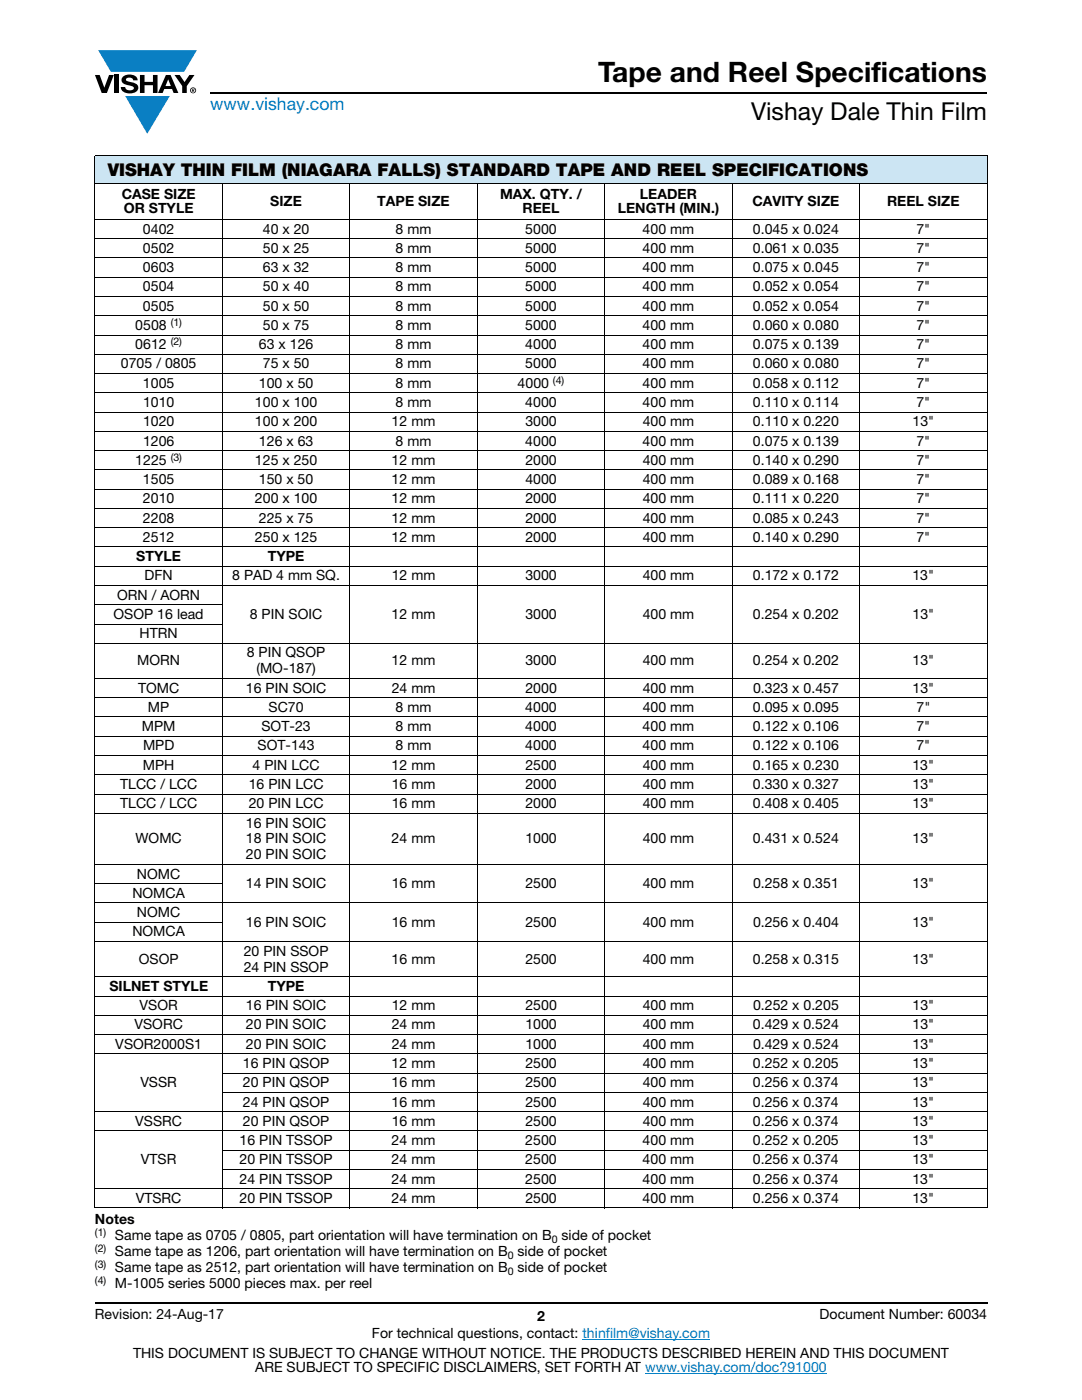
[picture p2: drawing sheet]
<svg xmlns="http://www.w3.org/2000/svg" width="216mm" height="279mm" viewBox="0 0 216 279" stroke-linecap="round" stroke-linejoin="round" font-family="sans-serif">
<defs><g id="words">
<text font-size="5.6" x="119.4" y="16.4">Tape and Reel Specifications</text>
<text font-size="4.9" x="149.9" y="24">Vishay Dale Thin Film</text>
<text font-size="3.5" fill="#007ec4" x="42" y="21.9">www.vishay.com</text>
<text font-size="3.5" x="21.5" y="35.2">VISHAY THIN FILM (NIAGARA FALLS) STANDARD TAPE AND REEL SPECIFICATIONS</text>
<g font-size="2.8">
<text x="24.3" y="39.7">CASE SIZE</text>
<text x="53.9" y="41.1">SIZE</text>
<text x="75.3" y="41.1">TAPE SIZE</text>
<text x="99.8" y="39.7">MAX. QTY. /</text>
<text x="127.7" y="39.7">LEADER</text>
<text x="150.1" y="41.1">CAVITY SIZE</text>
<text x="177" y="41.1">REEL SIZE</text>
<text x="24.7" y="42.5">OR STYLE</text>
<text x="28.5" y="46.6">0402</text>
<text x="52.4" y="46.6">40 x 20</text>
<text x="78.9" y="46.6">8 mm</text>
<text x="104.3" y="42.5">REEL</text>
<text x="104.8" y="46.6">5000</text>
<text x="123.3" y="42.5">LENGTH (MIN.)</text>
<text x="128.2" y="46.6">400 mm</text>
<text x="150.2" y="46.6">0.045 x 0.024</text>
<text x="182.9" y="46.6">7&quot;</text>
<text x="28.5" y="50.5">0502</text>
<text x="52.4" y="50.5">50 x 25</text>
<text x="78.9" y="50.5">8 mm</text>
<text x="104.8" y="50.5">5000</text>
<text x="128.2" y="50.5">400 mm</text>
<text x="150.2" y="50.5">0.061 x 0.035</text>
<text x="182.9" y="50.5">7&quot;</text>
<text x="28.5" y="54.3">0603</text>
<text x="28.5" y="58.2">0504</text>
<text x="52.4" y="54.3">63 x 32</text>
<text x="52.4" y="58.2">50 x 40</text>
<text x="78.9" y="54.3">8 mm</text>
<text x="78.9" y="58.2">8 mm</text>
<text x="104.8" y="54.3">5000</text>
<text x="104.8" y="58.2">5000</text>
<text x="128.2" y="54.3">400 mm</text>
<text x="128.2" y="58.2">400 mm</text>
<text x="150.2" y="54.3">0.075 x 0.045</text>
<text x="150.2" y="58.2">0.052 x 0.054</text>
<text x="182.9" y="54.3">7&quot;</text>
<text x="182.9" y="58.2">7&quot;</text>
<text x="27" y="65.8">0508</text>
<text x="28.5" y="62">0505</text>
<text x="52.4" y="65.8">50 x 75</text>
<text x="52.4" y="62">50 x 50</text>
<text x="78.9" y="65.8">8 mm</text>
<text x="78.9" y="62">8 mm</text>
<text x="104.8" y="65.8">5000</text>
<text x="104.8" y="62">5000</text>
<text x="128.2" y="65.8">400 mm</text>
<text x="128.2" y="62">400 mm</text>
<text x="150.2" y="65.8">0.060 x 0.080</text>
<text x="150.2" y="62">0.052 x 0.054</text>
<text x="182.9" y="65.8">7&quot;</text>
<text x="182.9" y="62">7&quot;</text>
<text x="27" y="69.7">0612</text>
<text x="51.6" y="69.7">63 x 126</text>
<text x="78.9" y="69.7">8 mm</text>
<text x="104.8" y="69.7">4000</text>
<text x="128.2" y="69.7">400 mm</text>
<text x="150.2" y="69.7">0.075 x 0.139</text>
<text x="182.9" y="69.7">7&quot;</text>
<text x="24.1" y="73.5">0705 / 0805</text>
<text x="28.5" y="77.4">1005</text>
<text x="51.7" y="77.4">100 x 50</text>
<text x="52.4" y="73.5">75 x 50</text>
<text x="78.9" y="77.4">8 mm</text>
<text x="78.9" y="73.5">8 mm</text>
<text x="103.3" y="77.4">4000</text>
<text x="104.8" y="73.5">5000</text>
<text x="128.2" y="77.4">400 mm</text>
<text x="128.2" y="73.5">400 mm</text>
<text x="150.2" y="77.4">0.058 x 0.112</text>
<text x="150.2" y="73.5">0.060 x 0.080</text>
<text x="182.9" y="77.4">7&quot;</text>
<text x="182.9" y="73.5">7&quot;</text>
<text x="28.5" y="81.2">1010</text>
<text x="50.9" y="81.2">100 x 100</text>
<text x="78.9" y="81.2">8 mm</text>
<text x="104.8" y="81.2">4000</text>
<text x="128.2" y="81.2">400 mm</text>
<text x="150.2" y="81.2">0.110 x 0.114</text>
<text x="182.9" y="81.2">7&quot;</text>
<text x="28.5" y="85.1">1020</text>
<text x="28.5" y="88.9">1206</text>
<text x="50.9" y="85.1">100 x 200</text>
<text x="51.7" y="88.9">126 x 63</text>
<text x="78.1" y="85.1">12 mm</text>
<text x="78.9" y="88.9">8 mm</text>
<text x="104.8" y="88.9">4000</text>
<text x="104.8" y="85.1">3000</text>
<text x="128.2" y="88.9">400 mm</text>
<text x="128.2" y="85.1">400 mm</text>
<text x="150.2" y="88.9">0.075 x 0.139</text>
<text x="150.2" y="85.1">0.110 x 0.220</text>
<text x="182.1" y="85.1">13&quot;</text>
<text x="182.9" y="88.9">7&quot;</text>
<text x="27" y="92.8">1225</text>
<text x="50.9" y="92.8">125 x 250</text>
<text x="78.1" y="92.8">12 mm</text>
<text x="104.8" y="92.8">2000</text>
<text x="128.2" y="92.8">400 mm</text>
<text x="150.2" y="92.8">0.140 x 0.290</text>
<text x="182.9" y="92.8">7&quot;</text>
<text x="28.5" y="96.6">1505</text>
<text x="28.5" y="100.5">2010</text>
<text x="50.9" y="100.5">200 x 100</text>
<text x="51.6" y="96.6">150 x 50</text>
<text x="78.1" y="100.5">12 mm</text>
<text x="78.1" y="96.6">12 mm</text>
<text x="104.8" y="100.5">2000</text>
<text x="104.8" y="96.6">4000</text>
<text x="128.2" y="96.6">400 mm</text>
<text x="128.2" y="100.5">400 mm</text>
<text x="150.2" y="96.6">0.089 x 0.168</text>
<text x="150.2" y="100.5">0.111 x 0.220</text>
<text x="182.9" y="96.6">7&quot;</text>
<text x="182.9" y="100.5">7&quot;</text>
<text x="28.5" y="104.3">2208</text>
<text x="51.6" y="104.3">225 x 75</text>
<text x="78.1" y="104.3">12 mm</text>
<text x="104.8" y="104.3">2000</text>
<text x="128.2" y="104.3">400 mm</text>
<text x="150.2" y="104.3">0.085 x 0.243</text>
<text x="182.9" y="104.3">7&quot;</text>
<text x="27.2" y="112">STYLE</text>
<text x="28.5" y="108.1">2512</text>
<text x="50.9" y="108.1">250 x 125</text>
<text x="53.4" y="112">TYPE</text>
<text x="78.1" y="108.1">12 mm</text>
<text x="104.8" y="108.1">2000</text>
<text x="128.2" y="108.1">400 mm</text>
<text x="150.2" y="108.1">0.140 x 0.290</text>
<text x="182.9" y="108.1">7&quot;</text>
<text x="23.4" y="119.7">ORN / AORN</text>
<text x="28.9" y="115.8">DFN</text>
<text x="46.4" y="115.8">8 PAD 4 mm SQ.</text>
<text x="78.2" y="115.8">12 mm</text>
<text x="104.8" y="115.8">3000</text>
<text x="128.2" y="115.8">400 mm</text>
<text x="150.2" y="115.8">0.172 x 0.172</text>
<text x="182.1" y="115.8">13&quot;</text>
<text x="22.7" y="123.5">OSOP 16 lead</text>
<text x="49.8" y="123.5">8 PIN SOIC</text>
<text x="78.1" y="123.5">12 mm</text>
<text x="104.8" y="123.5">3000</text>
<text x="128.2" y="123.5">400 mm</text>
<text x="150.2" y="123.5">0.254 x 0.202</text>
<text x="182.1" y="123.5">13&quot;</text>
<text x="27.9" y="127.4">HTRN</text>
<text x="49.3" y="131.2">8 PIN QSOP</text>
<text x="27.4" y="132.8">MORN</text>
<text x="51.2" y="134.4">(MO-187)</text>
<text x="78.1" y="132.8">12 mm</text>
<text x="104.8" y="132.8">3000</text>
<text x="128.2" y="132.8">400 mm</text>
<text x="150.2" y="132.8">0.254 x 0.202</text>
<text x="182.1" y="132.8">13&quot;</text>
<text x="27.5" y="138.2">TOMC</text>
<text x="29.5" y="142.1">MP</text>
<text x="49.1" y="138.2">16 PIN SOIC</text>
<text x="53.6" y="142.1">SC70</text>
<text x="78.2" y="138.2">24 mm</text>
<text x="78.9" y="142.1">8 mm</text>
<text x="104.8" y="142.1">4000</text>
<text x="104.9" y="138.2">2000</text>
<text x="128.2" y="142.1">400 mm</text>
<text x="128.3" y="138.2">400 mm</text>
<text x="150.2" y="142.1">0.095 x 0.095</text>
<text x="150.3" y="138.2">0.323 x 0.457</text>
<text x="182.1" y="138.2">13&quot;</text>
<text x="182.9" y="142.1">7&quot;</text>
<text x="28.3" y="145.9">MPM</text>
<text x="28.5" y="149.8">MPD</text>
<text x="51.4" y="149.8">SOT-143</text>
<text x="52.2" y="145.9">SOT-23</text>
<text x="78.9" y="145.9">8 mm</text>
<text x="78.9" y="149.8">8 mm</text>
<text x="104.8" y="145.9">4000</text>
<text x="104.8" y="149.8">4000</text>
<text x="128.2" y="145.9">400 mm</text>
<text x="128.2" y="149.8">400 mm</text>
<text x="150.2" y="149.8">0.122 x 0.106</text>
<text x="150.2" y="145.9">0.122 x 0.106</text>
<text x="182.9" y="149.8">7&quot;</text>
<text x="182.9" y="145.9">7&quot;</text>
<text x="28.5" y="153.6">MPH</text>
<text x="50.4" y="153.6">4 PIN LCC</text>
<text x="78.2" y="153.6">12 mm</text>
<text x="104.8" y="153.6">2500</text>
<text x="128.2" y="153.6">400 mm</text>
<text x="150.2" y="153.6">0.165 x 0.230</text>
<text x="182.1" y="153.6">13&quot;</text>
<text x="24" y="157.5">TLCC / LCC</text>
<text x="24" y="161.3">TLCC / LCC</text>
<text x="49.6" y="157.5">16 PIN LCC</text>
<text x="49.6" y="161.3">20 PIN LCC</text>
<text x="78.2" y="157.5">16 mm</text>
<text x="78.2" y="161.3">16 mm</text>
<text x="104.8" y="157.5">2000</text>
<text x="104.8" y="161.3">2000</text>
<text x="128.2" y="157.5">400 mm</text>
<text x="128.2" y="161.3">400 mm</text>
<text x="150.3" y="157.5">0.330 x 0.327</text>
<text x="150.3" y="161.3">0.408 x 0.405</text>
<text x="182.1" y="157.5">13&quot;</text>
<text x="182.1" y="161.3">13&quot;</text>
<text x="49.1" y="165.2">16 PIN SOIC</text>
<text x="27" y="168.3">WOMC</text>
<text x="49.1" y="168.3">18 PIN SOIC</text>
<text x="49.1" y="171.5">20 PIN SOIC</text>
<text x="78.1" y="168.3">24 mm</text>
<text x="104.8" y="168.3">1000</text>
<text x="128.2" y="168.3">400 mm</text>
<text x="150.2" y="168.3">0.431 x 0.524</text>
<text x="182.1" y="168.3">13&quot;</text>
<text x="26.4" y="179.2">NOMCA</text>
<text x="27.3" y="175.3">NOMC</text>
<text x="49.1" y="177.3">14 PIN SOIC</text>
<text x="78.2" y="177.3">16 mm</text>
<text x="104.8" y="177.3">2500</text>
<text x="128.3" y="177.3">400 mm</text>
<text x="150.3" y="177.3">0.258 x 0.351</text>
<text x="182.1" y="177.3">13&quot;</text>
<text x="27.3" y="183">NOMC</text>
<text x="49.1" y="185">16 PIN SOIC</text>
<text x="78.2" y="185">16 mm</text>
<text x="104.8" y="185">2500</text>
<text x="128.3" y="185">400 mm</text>
<text x="150.3" y="185">0.256 x 0.404</text>
<text x="182.1" y="185">13&quot;</text>
<text x="26.4" y="186.9">NOMCA</text>
<text x="48.6" y="190.7">20 PIN SSOP</text>
<text x="21.8" y="197.8">SILNET STYLE</text>
<text x="27.7" y="192.3">OSOP</text>
<text x="48.6" y="193.9">24 PIN SSOP</text>
<text x="53.4" y="197.8">TYPE</text>
<text x="78.1" y="192.3">16 mm</text>
<text x="104.8" y="192.3">2500</text>
<text x="128.2" y="192.3">400 mm</text>
<text x="150.2" y="192.3">0.258 x 0.315</text>
<text x="182.1" y="192.3">13&quot;</text>
<text x="27.9" y="201.6">VSOR</text>
<text x="49.1" y="201.6">16 PIN SOIC</text>
<text x="78.2" y="201.6">12 mm</text>
<text x="104.9" y="201.6">2500</text>
<text x="128.3" y="201.6">400 mm</text>
<text x="150.3" y="201.6">0.252 x 0.205</text>
<text x="182.1" y="201.6">13&quot;</text>
<text x="23" y="209.3">VSOR2000S1</text>
<text x="26.8" y="205.4">VSORC</text>
<text x="49.1" y="205.4">20 PIN SOIC</text>
<text x="49.1" y="209.3">20 PIN SOIC</text>
<text x="78.2" y="205.4">24 mm</text>
<text x="78.2" y="209.3">24 mm</text>
<text x="104.8" y="205.4">1000</text>
<text x="104.8" y="209.3">1000</text>
<text x="128.2" y="205.4">400 mm</text>
<text x="128.3" y="209.3">400 mm</text>
<text x="150.2" y="205.4">0.429 x 0.524</text>
<text x="150.3" y="209.3">0.429 x 0.524</text>
<text x="182.1" y="205.4">13&quot;</text>
<text x="182.1" y="209.3">13&quot;</text>
<text x="48.5" y="213.1">16 PIN QSOP</text>
<text x="78.1" y="213.1">12 mm</text>
<text x="104.8" y="213.1">2500</text>
<text x="128.2" y="213.1">400 mm</text>
<text x="150.2" y="213.1">0.252 x 0.205</text>
<text x="182.1" y="213.1">13&quot;</text>
<text x="28" y="217">VSSR</text>
<text x="48.5" y="217">20 PIN QSOP</text>
<text x="48.5" y="220.8">24 PIN QSOP</text>
<text x="78.1" y="217">16 mm</text>
<text x="78.1" y="220.8">16 mm</text>
<text x="104.8" y="217">2500</text>
<text x="104.8" y="220.8">2500</text>
<text x="128.2" y="217">400 mm</text>
<text x="128.2" y="220.8">400 mm</text>
<text x="150.2" y="217">0.256 x 0.374</text>
<text x="150.2" y="220.8">0.256 x 0.374</text>
<text x="182.1" y="217">13&quot;</text>
<text x="182.1" y="220.8">13&quot;</text>
<text x="27" y="224.7">VSSRC</text>
<text x="48.5" y="224.7">20 PIN QSOP</text>
<text x="78.2" y="224.7">16 mm</text>
<text x="104.8" y="224.7">2500</text>
<text x="128.2" y="224.7">400 mm</text>
<text x="150.2" y="224.7">0.256 x 0.374</text>
<text x="182.1" y="224.7">13&quot;</text>
<text x="28.1" y="232.4">VTSR</text>
<text x="47.8" y="228.5">16 PIN TSSOP</text>
<text x="47.8" y="232.4">20 PIN TSSOP</text>
<text x="78.1" y="228.5">24 mm</text>
<text x="78.1" y="232.4">24 mm</text>
<text x="104.8" y="228.5">2500</text>
<text x="104.8" y="232.4">2500</text>
<text x="128.2" y="228.5">400 mm</text>
<text x="128.2" y="232.4">400 mm</text>
<text x="150.2" y="228.5">0.252 x 0.205</text>
<text x="150.2" y="232.4">0.256 x 0.374</text>
<text x="182.1" y="228.5">13&quot;</text>
<text x="182.1" y="232.4">13&quot;</text>
<text x="47.8" y="236.2">24 PIN TSSOP</text>
<text x="78.1" y="236.2">24 mm</text>
<text x="104.8" y="236.2">2500</text>
<text x="128.2" y="236.2">400 mm</text>
<text x="150.2" y="236.2">0.256 x 0.374</text>
<text x="182.1" y="236.2">13&quot;</text>
<text x="18.9" y="244.4">Notes</text>
<text x="27.1" y="240">VTSRC</text>
<text x="47.8" y="240">20 PIN TSSOP</text>
<text x="78.1" y="240">24 mm</text>
<text x="104.8" y="240">2500</text>
<text x="128.2" y="240">400 mm</text>
<text x="150.2" y="240">0.256 x 0.374</text>
<text x="182.1" y="240">13&quot;</text>
<text x="22.9" y="247.5">Same tape as 0705 / 0805, part orientation will have termination on B side of pocket</text>
<text x="22.9" y="250.7">Same tape as 1206, part orientation will have termination on B</text>
<text x="103.3" y="250.7">side of pocket</text>
<text x="22.9" y="253.9">Same tape as 2512, part orientation will have termination on B</text>
<text x="22.9" y="257.1">M-1005 series 5000 pieces max. per reel</text>
<text x="103.3" y="253.9">side of pocket</text>
<text x="18.9" y="263.3">Revision: 24-Aug-17</text>
<text x="107.2" y="263.6">2</text>
<text x="163.6" y="263.3">Document Number: 60034</text>
<text x="74.2" y="267.1">For technical questions, contact: thinfilm@vishay.com</text>
<text x="26.5" y="271">THIS DOCUMENT IS SUBJECT TO CHANGE WITHOUT NOTICE. THE PRODUCTS DESCRIBED HEREIN AND THIS DOCUMENT</text>
<text x="50.9" y="273.8">ARE SUBJECT TO SPECIFIC DISCLAIMERS, SET FORTH AT www.vishay.com/doc?91000</text>
</g>
<g font-size="2.1">
<text x="34.1" y="65">(1)</text>
<text x="34.1" y="68.9">(2)</text>
<text x="110.3" y="76.5">(4)</text>
<text x="34.1" y="91.9">(3)</text>
<text x="18.9" y="246.7">(1)</text>
<text x="18.9" y="249.9">(2)</text>
<text x="101.3" y="251.2">0</text>
<text x="110.1" y="248.1">0</text>
<text x="18.9" y="253">(3)</text>
<text x="18.9" y="256.2">(4)</text>
<text x="101.3" y="254.4">0</text>
</g>
</g></defs>
<g fill="#0a7fc3">
<path d="M19.6 10h19.7l-2.6 4.3h-1.1h-13.5z"/>
<path d="M25 19.2h8.9l-4.5 7.5z"/>
</g>
<g fill="#000">
<path d="M18.9 15h1l.9 2.5 1-2.5h.9l-1.4 3.6h-1zM22.9 15h.9v3.6h-.9zM24.6 15.3a2.1 2.1 0 0 1 2.8 .3l.1 .4h-.9a.79 .79 0 0 0-.7-.5 .79 .79 0 0 0-.8 .4l.3 .3 1 .2a1.08 1.08 0 0 1 1.2 1 1.08 1.08 0 0 1-1.1 1.2 1.73 1.73 0 0 1-2.4-1.2h.9a.96 .96 0 0 0 .8 .6 .96 .96 0 0 0 .9-.4 1.31 1.31 0 0 0-1.2-.6 1.03 1.03 0 0 1-1.1-.6 1.03 1.03 0 0 1 .2-1.1zM27.9 15h.9v1.3h1.7v-1.3h.9v3.6h-.9v-1.6h-1.7v1.6h-.9zM34.8 15h1.1l.9 1.4 1-1.4h1l-1.5 2.2v1.4h-.9v-1.4z"/>
<path d="M33.6 15.9l.5 1.3h-1.1zM33.1 15l-1.6 3.6h1l.3-.8h1.5l.3 .8h1l-1.6-3.6z"/>
<path d="M38.4 17.8h.2v.2h-.2zM38.3 17.7v.7h.1v-.3l.4 .3-.2-.3 .2-.2-.1-.2z"/>
<path d="M38.1 18a.46 .46 0 0 1 .9 0 .46 .46 0 0 1-.9 0zM37.9 18a.6 .6 0 0 0 1.2 0 .6 .6 0 0 0-1.2 0z"/>
</g>
<path d="M42 18.6h155M18.9 260h178.1" fill="none" stroke="#000" stroke-width=".36"/>
<path d="M116.2 267.3h25.5M128.7 274h36.3" fill="none" stroke="#007ec4" stroke-width=".2"/>
<path d="M18.9 31.1h178.1v5.5h-178.1z" fill="#cce5f3"/>
<g fill="none" stroke="#000" stroke-width=".2">
<path d="M18.9 31.1h178.1M18.9 36.6h178.1M18.9 31.1v209.9M44.4 36.5v204.7M69.8 36.5v204.7M95.2 36.5v204.7M120.7 36.5v204.7M146.1 36.5v204.7M171.5 36.5v204.7M197 31.1v209.9M18.9 43.8h178.1M18.9 47.6h178.1"/>
<path d="M18.9 51.5h178.1M18.9 55.3h178.1M18.9 59.2h178.1M18.9 63h178.1M18.9 66.9h178.1M18.9 70.7h178.1M18.9 74.5h178.1M18.9 78.4h178.1M18.9 82.2h178.1M18.9 86.1h178.1M18.9 89.9h178.1M18.9 93.8h178.1"/>
<path d="M18.9 97.6h178.1M18.9 101.5h178.1M18.9 105.3h178.1M18.9 109.2h178.1M18.9 113h178.1M18.9 116.8h178.1M18.9 120.7h25.6M18.9 124.5h25.6M18.9 128.4h178.1M18.9 135.4h178.1M18.9 139.3h178.1M18.9 143.1h178.1"/>
<path d="M18.9 146.9h178.1M18.9 150.8h178.1M18.9 154.6h178.1M18.9 158.5h178.1M18.9 162.3h178.1M18.9 172.5h178.1M18.9 176.4h25.6M18.9 180.2h178.1M18.9 184.1h25.6M18.9 187.9h178.1M18.9 194.9h178.1M18.9 198.8h178.1"/>
<path d="M18.9 202.6h178.1M18.9 206.5h178.1M18.9 210.3h178.1M44.3 214.1h152.7M44.3 218h152.7M18.9 221.8h178.1M18.9 225.7h178.1M18.9 237.2h178.1M44.3 229.5h152.7M44.3 233.4h152.7M18.9 241.1h178.1"/>
</g>
<use href="#words"/>
</svg>
